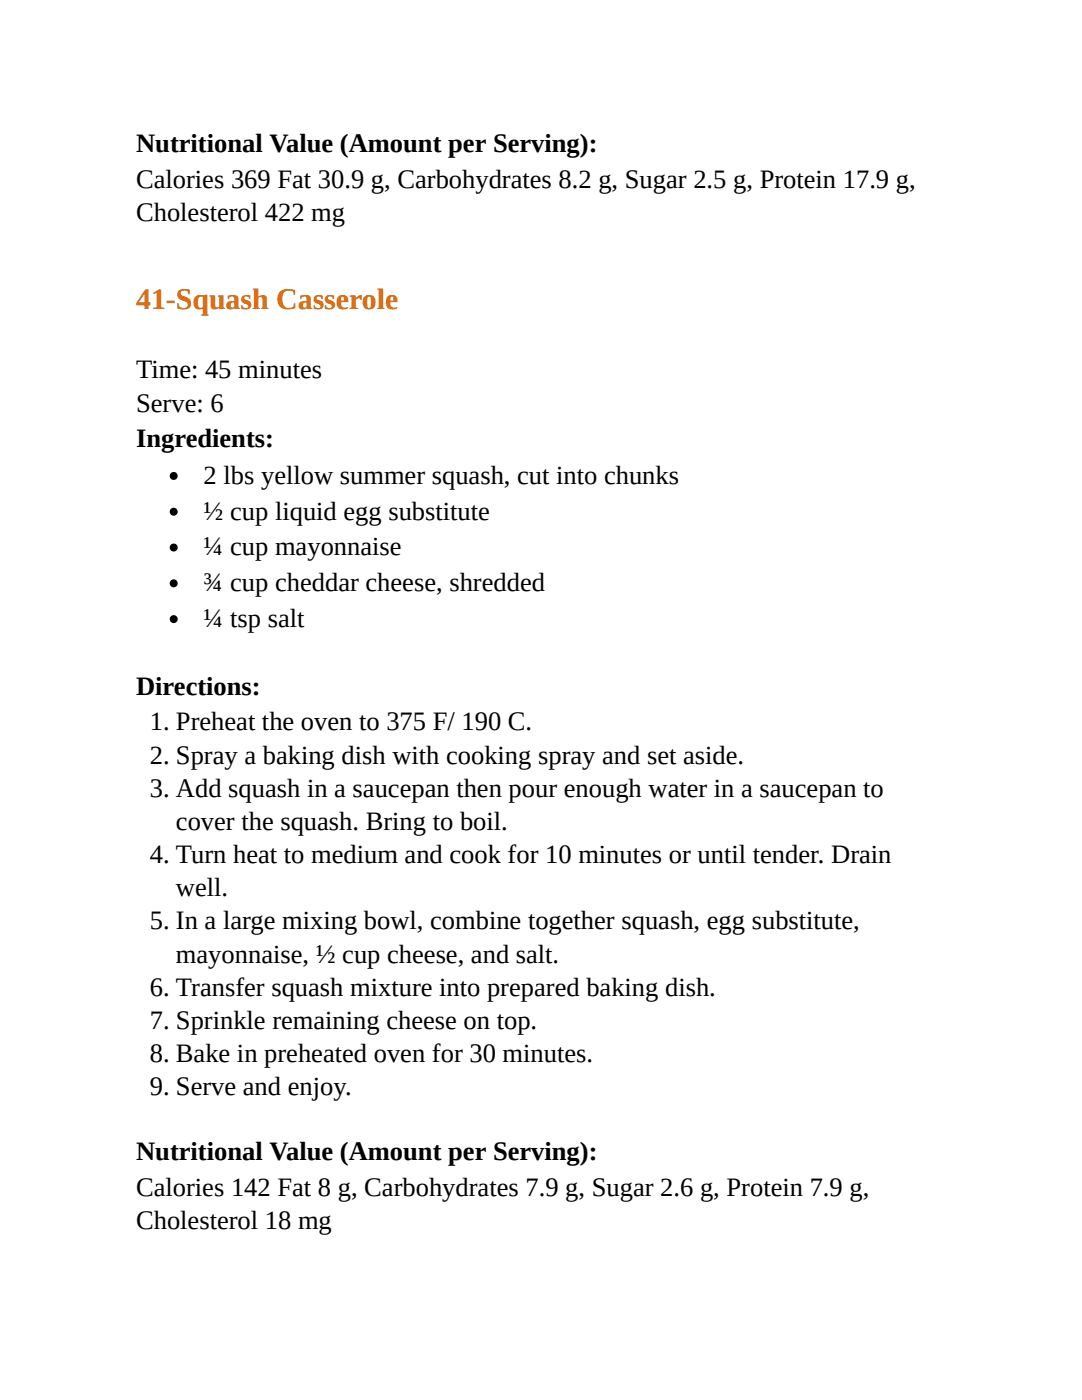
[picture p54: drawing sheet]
<svg xmlns="http://www.w3.org/2000/svg" width="216mm" height="279mm" viewBox="0 0 216 279" stroke-linecap="round" stroke-linejoin="round" font-family="sans-serif">
<defs><g id="words">
<text font-size="6" fill="#e36c0a" x="27.2" y="61.6">41-Squash Casserole</text>
<g font-size="5.3">
<text x="27.2" y="30.4">Nutritional Value (Amount per Serving):</text>
<text x="27.2" y="37.6">Calories 369 Fat 30.9 g, Carbohydrates 8.2 g, Sugar 2.5 g, Protein 17.9 g,</text>
<text x="27.2" y="44.2">Cholesterol 422 mg</text>
<text x="27.2" y="75.4">Time: 45 minutes</text>
<text x="27.2" y="82.3">Serve: 6</text>
<text x="27.2" y="89.2">Ingredients:</text>
<text x="40.6" y="96.6">2 lbs yellow summer squash, cut into chunks</text>
<text x="40.6" y="103.7">½ cup liquid egg substitute</text>
<text x="40.6" y="110.9">¼ cup mayonnaise</text>
<text x="40.6" y="118">¾ cup cheddar cheese, shredded</text>
<text x="40.6" y="125.1">¼ tsp salt</text>
<text x="27.2" y="138.6">Directions:</text>
<text x="29.9" y="145.8">1. Preheat the oven to 375 F/ 190 C.</text>
<text x="29.9" y="152.4">2. Spray a baking dish with cooking spray and set aside.</text>
<text x="29.9" y="159">3. Add squash in a saucepan then pour enough water in a saucepan to</text>
<text x="35.1" y="165.6">cover the squash. Bring to boil.</text>
<text x="29.9" y="172.2">4. Turn heat to medium and cook for 10 minutes or until tender. Drain</text>
<text x="35.1" y="178.9">well.</text>
<text x="29.9" y="185.5">5. In a large mixing bowl, combine together squash, egg substitute,</text>
<text x="35.1" y="192.1">mayonnaise, ½ cup cheese, and salt.</text>
<text x="29.9" y="198.7">6. Transfer squash mixture into prepared baking dish.</text>
<text x="29.9" y="205.3">7. Sprinkle remaining cheese on top.</text>
<text x="29.9" y="211.9">8. Bake in preheated oven for 30 minutes.</text>
<text x="29.9" y="218.5">9. Serve and enjoy.</text>
<text x="27.2" y="231.5">Nutritional Value (Amount per Serving):</text>
<text x="27.2" y="238.7">Calories 142 Fat 8 g, Carbohydrates 7.9 g, Sugar 2.6 g, Protein 7.9 g,</text>
<text x="27.2" y="245.3">Cholesterol 18 mg</text>
</g>
</g></defs>
<g fill="#000">
<circle cx="34.7" cy="95" r=".79"/>
<circle cx="34.7" cy="102.1" r=".79"/>
<circle cx="34.7" cy="109.3" r=".79"/>
<circle cx="34.7" cy="116.4" r=".79"/>
<circle cx="34.7" cy="123.6" r=".79"/>
</g>
<use href="#words"/>
</svg>
